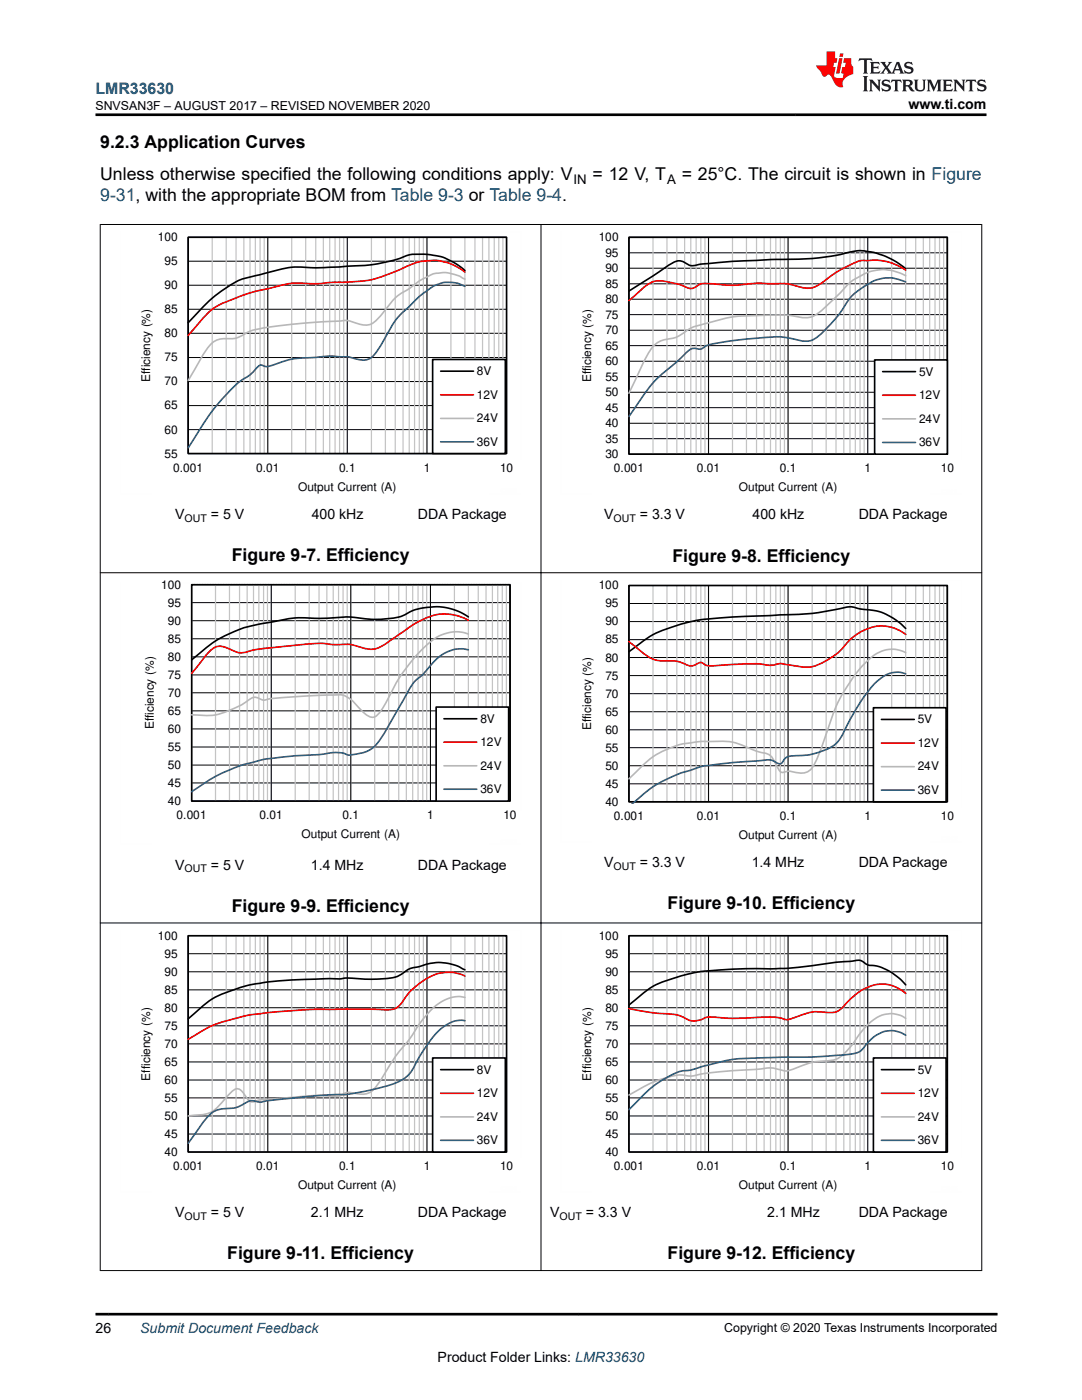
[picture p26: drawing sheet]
<svg xmlns="http://www.w3.org/2000/svg" width="216mm" height="279mm" viewBox="0 0 216 279" stroke-linecap="round" stroke-linejoin="round" font-family="sans-serif">
<defs><g id="words">
<g font-size="3.5">
<text x="20" y="29.6">9.2.3 Application Curves</text>
<text x="20" y="35.9">Unless otherwise specified the following conditions apply: V</text>
<text x="118.3" y="35.9">= 12 V, T</text>
<text x="136" y="35.9">= 25°C. The circuit is shown in Figure</text>
<text x="46.2" y="112">Figure 9-7. Efficiency</text>
<text x="134.2" y="112.1">Figure 9-8. Efficiency</text>
<text x="46.2" y="182">Figure 9-9. Efficiency</text>
<text x="133.2" y="181.5">Figure 9-10. Efficiency</text>
<text x="45.3" y="251.3">Figure 9-11. Efficiency</text>
<text x="133.2" y="251.3">Figure 9-12. Efficiency</text>
</g>
<text font-size="3.5" fill="#00f" x="20" y="40.2">9-31, with the appropriate BOM from Table 9-3 or Table 9-4.</text>
<text font-size="3.2" fill="#00f" x="19" y="18.7">LMR33630</text>
<g font-size="2.8">
<text x="181.3" y="21.8">www.ti.com</text>
<text x="34.9" y="103.5">V</text>
<text x="42.1" y="103.5">= 5 V</text>
<text x="62.2" y="103.5">400 kHz</text>
<text x="83.4" y="103.5">DDA Package</text>
<text x="120.5" y="103.7">V</text>
<text x="127.7" y="103.7">= 3.3 V</text>
<text x="150.2" y="103.7">400 kHz</text>
<text x="171.3" y="103.7">DDA Package</text>
<text x="34.9" y="173.6">V</text>
<text x="42.1" y="173.6">= 5 V</text>
<text x="62" y="173.6">1.4 MHz</text>
<text x="83.4" y="173.6">DDA Package</text>
<text x="120.5" y="173">V</text>
<text x="127.7" y="173">= 3.3 V</text>
<text x="150" y="173">1.4 MHz</text>
<text x="171.3" y="173">DDA Package</text>
<text x="34.9" y="242.9">V</text>
<text x="42.1" y="242.9">= 5 V</text>
<text x="62" y="242.9">2.1 MHz</text>
<text x="83.4" y="242.9">DDA Package</text>
<text x="109.8" y="242.9">V</text>
<text x="116.9" y="242.9">= 3.3 V</text>
<text x="153.1" y="242.9">2.1 MHz</text>
<text x="171.3" y="242.9">DDA Package</text>
<text x="19" y="266.1">26</text>
<text x="87.3" y="271.7">Product Folder Links: LMR33630</text>
</g>
<text font-size="2.8" fill="#00f" x="28" y="266.1">Submit Document Feedback</text>
<g font-size="2.6">
<text x="114.4" y="36.6">IN</text>
<text x="133.1" y="36.6">A</text>
</g>
<g font-size="2.5">
<text x="19.1" y="21.9">SNVSAN3F – AUGUST 2017 – REVISED NOVEMBER 2020</text>
<text x="144.5" y="265.8">Copyright © 2020 Texas Instruments Incorporated</text>
</g>
<g font-size="2.4">
<text x="31.5" y="48.1">100</text>
<text x="32.8" y="52.9">95</text>
<text x="119.5" y="48.1">100</text>
<text x="120.8" y="51.2">95</text>
<text x="32.8" y="57.7">90</text>
<text x="120.8" y="57.4">85</text>
<text x="120.8" y="54.3">90</text>
<text x="32.8" y="62.5">85</text>
<text x="120.8" y="63.6">75</text>
<text x="120.8" y="60.5">80</text>
<text x="32.8" y="67.3">80</text>
<text x="120.8" y="69.8">65</text>
<text x="120.8" y="66.7">70</text>
<text x="30" y="76.2" transform="rotate(-90 30 76.2)">Efficiency (%)</text>
<text x="32.8" y="76.9">70</text>
<text x="32.8" y="72.1">75</text>
<text x="95.2" y="74.9">8V</text>
<text x="117.9" y="76.3" transform="rotate(-90 117.9 76.3)">Efficiency (%)</text>
<text x="120.8" y="76">55</text>
<text x="120.8" y="72.9">60</text>
<text x="183.4" y="75">5V</text>
<text x="32.8" y="81.7">65</text>
<text x="95.2" y="79.6">12V</text>
<text x="120.8" y="82.2">45</text>
<text x="120.8" y="79">50</text>
<text x="183.4" y="79.7">12V</text>
<text x="32.8" y="86.5">60</text>
<text x="95.2" y="84.3">24V</text>
<text x="95.2" y="89">36V</text>
<text x="120.8" y="88.3">35</text>
<text x="120.8" y="85.2">40</text>
<text x="183.4" y="84.4">24V</text>
<text x="183.4" y="89.1">36V</text>
<text x="32.8" y="91.3">55</text>
<text x="34.6" y="94.2">0.001</text>
<text x="51.1" y="94.2">0.01</text>
<text x="67.7" y="94.2">0.1</text>
<text x="84.5" y="94.2">1</text>
<text x="99.8" y="94.2">10</text>
<text x="120.8" y="91.4">30</text>
<text x="122.5" y="94.3">0.001</text>
<text x="139.1" y="94.3">0.01</text>
<text x="155.6" y="94.3">0.1</text>
<text x="172.5" y="94.3">1</text>
<text x="187.7" y="94.3">10</text>
<text x="59.5" y="97.9">Output Current (A)</text>
<text x="147.4" y="98.1">Output Current (A)</text>
<text x="32.2" y="117.5">100</text>
<text x="119.5" y="117.6">100</text>
<text x="33.5" y="124.7">90</text>
<text x="33.5" y="121.1">95</text>
<text x="120.8" y="124.8">90</text>
<text x="120.8" y="121.2">95</text>
<text x="33.5" y="131.9">80</text>
<text x="33.5" y="128.3">85</text>
<text x="120.8" y="128.4">85</text>
<text x="33.5" y="135.5">75</text>
<text x="120.8" y="135.6">75</text>
<text x="120.8" y="132">80</text>
<text x="33.5" y="142.7">65</text>
<text x="33.5" y="139.1">70</text>
<text x="120.8" y="142.8">65</text>
<text x="120.8" y="139.2">70</text>
<text x="30.7" y="145.6" transform="rotate(-90 30.7 145.6)">Efficiency (%)</text>
<text x="33.5" y="149.9">55</text>
<text x="33.5" y="146.3">60</text>
<text x="95.9" y="144.2">8V</text>
<text x="95.9" y="148.9">12V</text>
<text x="117.9" y="145.7" transform="rotate(-90 117.9 145.7)">Efficiency (%)</text>
<text x="120.8" y="146.4">60</text>
<text x="183.1" y="144.4">5V</text>
<text x="183.1" y="149.1">12V</text>
<text x="33.5" y="153.5">50</text>
<text x="95.9" y="153.6">24V</text>
<text x="120.8" y="153.6">50</text>
<text x="120.8" y="150">55</text>
<text x="183.1" y="153.8">24V</text>
<text x="33.5" y="160.7">40</text>
<text x="33.5" y="157.1">45</text>
<text x="95.9" y="158.3">36V</text>
<text x="120.8" y="160.8">40</text>
<text x="120.8" y="157.2">45</text>
<text x="183.1" y="158.5">36V</text>
<text x="35.2" y="163.5">0.001</text>
<text x="51.8" y="163.5">0.01</text>
<text x="60.2" y="167.3">Output Current (A)</text>
<text x="68.4" y="163.5">0.1</text>
<text x="85.2" y="163.5">1</text>
<text x="100.5" y="163.5">10</text>
<text x="122.5" y="163.7">0.001</text>
<text x="139.1" y="163.7">0.01</text>
<text x="147.4" y="167.4">Output Current (A)</text>
<text x="155.6" y="163.7">0.1</text>
<text x="172.5" y="163.7">1</text>
<text x="187.7" y="163.7">10</text>
<text x="31.5" y="187.5">100</text>
<text x="32.8" y="191.1">95</text>
<text x="119.5" y="187.5">100</text>
<text x="120.8" y="191.1">95</text>
<text x="32.8" y="194.7">90</text>
<text x="120.8" y="194.7">90</text>
<text x="32.8" y="201.9">80</text>
<text x="32.8" y="198.3">85</text>
<text x="120.8" y="201.9">80</text>
<text x="120.8" y="198.3">85</text>
<text x="32.8" y="209.1">70</text>
<text x="32.8" y="205.5">75</text>
<text x="120.8" y="209.1">70</text>
<text x="120.8" y="205.5">75</text>
<text x="30" y="215.6" transform="rotate(-90 30 215.6)">Efficiency (%)</text>
<text x="32.8" y="212.7">65</text>
<text x="95.2" y="214.3">8V</text>
<text x="117.9" y="215.6" transform="rotate(-90 117.9 215.6)">Efficiency (%)</text>
<text x="120.8" y="212.7">65</text>
<text x="183.1" y="214.3">5V</text>
<text x="32.8" y="219.9">55</text>
<text x="32.8" y="216.3">60</text>
<text x="95.2" y="219">12V</text>
<text x="120.8" y="219.9">55</text>
<text x="120.8" y="216.3">60</text>
<text x="183.1" y="219">12V</text>
<text x="32.8" y="227.1">45</text>
<text x="32.8" y="223.5">50</text>
<text x="95.2" y="223.7">24V</text>
<text x="120.8" y="227.1">45</text>
<text x="120.8" y="223.5">50</text>
<text x="183.1" y="223.7">24V</text>
<text x="32.8" y="230.7">40</text>
<text x="34.6" y="233.6">0.001</text>
<text x="51.1" y="233.6">0.01</text>
<text x="67.7" y="233.6">0.1</text>
<text x="84.5" y="233.6">1</text>
<text x="95.2" y="228.4">36V</text>
<text x="99.8" y="233.6">10</text>
<text x="120.8" y="230.7">40</text>
<text x="122.5" y="233.6">0.001</text>
<text x="139.1" y="233.6">0.01</text>
<text x="155.6" y="233.6">0.1</text>
<text x="172.5" y="233.6">1</text>
<text x="183.1" y="228.4">36V</text>
<text x="187.7" y="233.6">10</text>
<text x="59.5" y="237.3">Output Current (A)</text>
<text x="147.4" y="237.3">Output Current (A)</text>
</g>
<g font-size="2.1">
<text x="36.8" y="104.1">OUT</text>
<text x="122.4" y="104.2">OUT</text>
<text x="122.4" y="173.6">OUT</text>
<text x="36.8" y="174.1">OUT</text>
<text x="36.8" y="243.5">OUT</text>
<text x="111.7" y="243.5">OUT</text>
</g>
</g></defs>
<path d="M37.5 47.3h63.6v43.2h-63.6zM37.5 56.9h63.6M37.5 52.1h63.6M53.4 47.3v43.2M69.3 47.3v43.2M85.2 47.3v43.2M37.5 76.1h63.6M37.5 71.4h63.6M37.5 66.5h63.6M37.5 61.7h63.6M37.5 85.7h63.6M37.5 80.9h63.6" fill="none" stroke="#000" stroke-width=".2"/>
<g fill="none" stroke="#c4c4c4" stroke-width=".25">
<path d="M37.6 47.4v43.1M42.3 47.4v43.1M45.1 47.4v43.1M47.1 47.4v43.1M48.7 47.4v43.1M49.9 47.4v43.1M51 47.4v43.1M51.9 47.4v43.1M52.7 47.4v43.1M53.4 47.4v43.1M58.2 47.4v43.1M61 47.4v43.1"/>
<path d="M63 47.4v43.1M64.5 47.4v43.1M65.8 47.4v43.1M66.9 47.4v43.1M67.8 47.4v43.1M68.6 47.4v43.1M69.3 47.4v43.1M74.1 47.4v43.1M76.9 47.4v43.1M78.9 47.4v43.1M80.4 47.4v43.1M81.7 47.4v43.1"/>
<path d="M82.7 47.4v43.1M83.7 47.4v43.1M84.5 47.4v43.1M85.2 47.4v43.1M90 47.4v43.1M92.8 47.4v43.1M94.8 47.4v43.1M96.3 47.4v43.1M97.6 47.4v43.1M98.6 47.4v43.1M99.5 47.4v43.1M100.3 47.4v43.1"/>
<path d="M101.1 47.4v43.1"/>
</g>
<path d="M37.6 47.4h63.5v43.1h-63.5zM92.8 54l-1.4-1.1a12.9 12.9 0 0 0-10.5-1.8 32.5 32.5 0 0 1-12.1 2.1l-6.4 .2a20.3 20.3 0 0 0-9.5 1.1l-.7 .2a17.1 17.1 0 0 0-9.3 4.3l-1.8 1.6-3.6 3.8" fill="none" stroke="#000" stroke-width=".33"/>
<path d="M92.8 54.3l-.7-.5a10.7 10.7 0 0 0-10.4-.9l-.8 .4a25.4 25.4 0 0 1-12.1 3h-1.4a49.5 49.5 0 0 1-8.5 .2l-1.4 .1-2.9 .7a40 40 0 0 0-11.6 3.9 33.9 33.9 0 0 0-5.5 5.7" fill="none" stroke="#f00" stroke-width=".33"/>
<path d="M92.8 55.7a8 8 0 0 0-6.9-.8l-.4 .2a12.4 12.4 0 0 0-3.8 2.5 10.8 10.8 0 0 0-4.8 4.3l-.6 .7a5.9 5.9 0 0 1-2.9 2.3 8.2 8.2 0 0 1-3.6-.8l-1-.1-9.9 .7a37.1 37.1 0 0 0-9.4 1.6 6.4 6.4 0 0 1-4.7 1.3 3.9 3.9 0 0 0-3.4 1.9l-3.9 6.4" fill="none" stroke="#b8b8b8" stroke-width=".33"/>
<path d="M92.8 57.1a6.8 6.8 0 0 0-7.9 1.1l-1.2 1-2 2a15.5 15.5 0 0 0-4.8 6.2l-.6 .9a8.3 8.3 0 0 1-2.8 3.4 6.6 6.6 0 0 1-3.7-.4 29.6 29.6 0 0 0-7.4 .1 18.6 18.6 0 0 0-8.5 1.6 1.9 1.9 0 0 1-1.8-.2l-.5 .3a11.6 11.6 0 0 1-3.9 3.1 43.7 43.7 0 0 0-9.1 11.5l-1.1 1.7" fill="none" stroke="#295c75" stroke-width=".33"/>
<path d="M86.3 71.7h14.5v18.8h-14.5z" fill-rule="evenodd" fill="#fff"/>
<path d="M125.5 47.4h63.5v43.2h-63.5zM180.7 53.6l-1.1-.9a14.4 14.4 0 0 0-8.7-2.6 57.1 57.1 0 0 1-16.7 1.7l-8 .4-6.4 .5a3 3 0 0 1-3.2-.3 2.71 2.71 0 0 0-3.2 .5l-7.9 5.2M86.3 71.7h14.5v18.8h-14.5zM87.9 74.1h6.6" fill="none" stroke="#000" stroke-width=".33"/>
<path d="M180.7 53.9l-.8-.5a11.1 11.1 0 0 0-7.1-1.4 7.1 7.1 0 0 0-4 1.3 22.5 22.5 0 0 0-4.9 3.2 4.6 4.6 0 0 1-4.8 .6 15.6 15.6 0 0 0-5.8-.5l-1.8-.1-1.8 .1a30.4 30.4 0 0 1-8.8 0h-.7l-.7 .2a2.38 2.38 0 0 1-3.3 .2 17.1 17.1 0 0 0-5.2-.9 7.4 7.4 0 0 0-3.7 2.3l-1.8 1.6M87.9 78.8h6.6" fill="none" stroke="#f00" stroke-width=".33"/>
<path d="M180.7 55l-.8-.4a8.8 8.8 0 0 0-9 .9 12.6 12.6 0 0 0-3.6 3.3l-.5 .5a20.9 20.9 0 0 1-4.8 3.9 10 10 0 0 1-4.7-.3h-4.4a35 35 0 0 0-11 1.4l-1.7 .4a9.1 9.1 0 0 0-4.6 2.2l-1.6 .7a5.1 5.1 0 0 0-4.7 3l-3.8 7.9M87.9 83.5h6.6" fill="none" stroke="#b8b8b8" stroke-width=".33"/>
<path d="M180.7 56.3l-.3-.2a7.8 7.8 0 0 0-8.1 1.2 10.3 10.3 0 0 0-4.1 4.3 27.9 27.9 0 0 1-5.5 6 5 5 0 0 1-4.3 .1 21 21 0 0 0-8-.2l-4.9 .6a17.3 17.3 0 0 0-4.9 1.1l-.3 .2a1.37 1.37 0 0 1-1.6 .1 3.5 3.5 0 0 0-2.5 1.6l-1.6 1.5a27.5 27.5 0 0 0-8 9l-1.1 1.5M87.9 88.2h6.6" fill="none" stroke="#295c75" stroke-width=".33"/>
<path d="M24 46.3v52.3M36.3 46.3h67.7M104 46.3v45.4M24 98.5h6.2M97.8 98.5h6.2" fill="none" stroke="#fefefe" stroke-width=".2" stroke-dasharray=".4 .1" stroke-linecap="butt"/>
<g fill="none" stroke="#000" stroke-width=".2">
<path d="M125.5 47.3h63.5v43.3h-63.5zM125.5 59.7h63.5M125.5 56.6h63.5M125.5 53.5h63.5M125.5 50.5h63.5M141.4 47.3v43.3M157.2 47.3v43.3M173.1 47.3v43.3M125.5 78.3h63.5M125.5 75.2h63.5M125.5 72.1h63.5M125.5 69h63.5"/>
<path d="M125.5 65.9h63.5M125.5 62.8h63.5M125.5 87.5h63.5M125.5 84.5h63.5M125.5 81.4h63.5"/>
</g>
<g fill="none" stroke="#c4c4c4" stroke-width=".25">
<path d="M125.5 47.4v43.2M130.3 47.4v43.2M133.1 47.4v43.2M135.1 47.4v43.2M136.6 47.4v43.2M137.8 47.4v43.2M138.9 47.4v43.2M139.8 47.4v43.2M140.7 47.4v43.2M141.4 47.4v43.2M146.2 47.4v43.2M148.9 47.4v43.2"/>
<path d="M151 47.4v43.2M152.5 47.4v43.2M153.7 47.4v43.2M154.8 47.4v43.2M155.7 47.4v43.2M156.5 47.4v43.2M157.3 47.4v43.2M162.1 47.4v43.2M164.8 47.4v43.2M166.8 47.4v43.2M168.4 47.4v43.2M169.6 47.4v43.2"/>
<path d="M170.7 47.4v43.2M171.6 47.4v43.2M172.4 47.4v43.2M173.1 47.4v43.2M177.9 47.4v43.2M180.7 47.4v43.2M182.7 47.4v43.2M184.2 47.4v43.2M185.5 47.4v43.2M186.6 47.4v43.2M187.5 47.4v43.2M188.3 47.4v43.2"/>
<path d="M189 47.4v43.2"/>
</g>
<path d="M174.5 71.8h14.5v18.8h-14.5z" fill-rule="evenodd" fill="#fff"/>
<path d="M174.5 71.8h14.5v18.8h-14.5zM176.1 74.2h6.6M38.2 116.7h63.6v43.2h-63.6zM93.5 123.1l-.7-.4a12.2 12.2 0 0 0-12.7 .3 23.3 23.3 0 0 1-10.1 .1l-1.5 .1a55.8 55.8 0 0 1-8.9 .1l-2.2 .2-2.8 .6a26.1 26.1 0 0 0-15.8 7.1l-.6 .5" fill="none" stroke="#000" stroke-width=".33"/>
<path d="M176.1 78.9h6.6M93.5 123.8l-.5-.3a9.8 9.8 0 0 0-9.8 .7l-3.6 2.5a18.2 18.2 0 0 1-4.8 2.8 12.1 12.1 0 0 1-4.8-.9h-3.9a22.8 22.8 0 0 0-7.2 .2l-2.2 .2a41.5 41.5 0 0 0-8.3 1.3 8.6 8.6 0 0 1-3.5-1.1 2.88 2.88 0 0 0-3.5 1.2l-3.2 4" fill="none" stroke="#f00" stroke-width=".33"/>
<path d="M176.1 83.6h6.6M93.5 126.5a7.6 7.6 0 0 0-8.2 2.1 34.5 34.5 0 0 0-8 11.1l-.5 .9a6 6 0 0 1-2 2.5 2.71 2.71 0 0 1-2.6-1.2l-.6-.7a6.1 6.1 0 0 0-3.5-2.5l-5.6 .1a79.1 79.1 0 0 0-9.9 .9l-.7-.2a1.87 1.87 0 0 0-2.5 .4 17.3 17.3 0 0 1-7.8 2.9l-3.4-.1" fill="none" stroke="#b8b8b8" stroke-width=".33"/>
<path d="M176.1 88.3h6.6M93.5 129.7a6.9 6.9 0 0 0-7.3 2.8l-.6 .7a12.3 12.3 0 0 1-2.9 2.8l-.9 1.4-3.1 5.3a32.9 32.9 0 0 1-3.9 6.2 8.2 8.2 0 0 1-5.6 1.7 7.4 7.4 0 0 0-4.9-.1l-.6 .1a69.8 69.8 0 0 0-12.2 1.3 33.6 33.6 0 0 0-13.3 6.1" fill="none" stroke="#295c75" stroke-width=".33"/>
<path d="M111.9 46.3v52.4M124.2 46.3h67.7M191.9 46.3v45.5M111.9 98.6h6.2M185.7 98.6h6.2" fill="none" stroke="#fefefe" stroke-width=".2" stroke-dasharray=".4 .1" stroke-linecap="butt"/>
<g fill="none" stroke="#000" stroke-width=".2">
<path d="M38.2 116.7h63.6v43.2h-63.6zM54.1 116.7v43.2M70 116.7v43.2M85.9 116.7v43.2M38.2 138.3h63.6M38.2 134.7h63.6M38.2 131.1h63.6M38.2 127.5h63.6M38.2 123.9h63.6M38.2 120.3h63.6M38.2 156.3h63.6M38.2 152.7h63.6"/>
<path d="M38.2 149.1h63.6M38.2 145.5h63.6M38.2 141.9h63.6"/>
</g>
<g fill="none" stroke="#c4c4c4" stroke-width=".25">
<path d="M38.2 116.7v43.2M43 116.7v43.2M45.8 116.7v43.2M47.8 116.7v43.2M49.3 116.7v43.2M50.6 116.7v43.2M51.7 116.7v43.2M52.6 116.7v43.2M53.4 116.7v43.2M54.1 116.7v43.2M58.9 116.7v43.2M61.7 116.7v43.2"/>
<path d="M63.7 116.7v43.2M65.2 116.7v43.2M66.5 116.7v43.2M67.6 116.7v43.2M68.5 116.7v43.2M69.3 116.7v43.2M70 116.7v43.2M74.8 116.7v43.2M77.6 116.7v43.2M79.6 116.7v43.2M81.1 116.7v43.2M82.4 116.7v43.2"/>
<path d="M83.4 116.7v43.2M84.4 116.7v43.2M85.1 116.7v43.2M85.9 116.7v43.2M90.7 116.7v43.2M93.5 116.7v43.2M95.4 116.7v43.2M97 116.7v43.2M98.3 116.7v43.2M99.3 116.7v43.2M100.2 116.7v43.2M101 116.7v43.2"/>
<path d="M101.8 116.7v43.2"/>
</g>
<path d="M87 141.1h14.5v18.8h-14.5z" fill-rule="evenodd" fill="#fff"/>
<path d="M125.5 116.9h63.5v43.1h-63.5zM180.7 125.4a12.3 12.3 0 0 0-9.1-3.9 5.4 5.4 0 0 0-4.2 0 64.4 64.4 0 0 1-12.8 1.3l-8.4 .3a39.3 39.3 0 0 0-10.6 1.5l-.5 .2a20.8 20.8 0 0 0-9 4.8l-.6 .5M87 141.1h14.5v18.8h-14.5zM88.6 143.4h6.5" fill="none" stroke="#000" stroke-width=".33"/>
<path d="M180.7 126.6a7.9 7.9 0 0 0-9.8 0 13.8 13.8 0 0 0-3.1 3.1 13.7 13.7 0 0 1-6.5 3.4l-2.9-.2a7.7 7.7 0 0 0-3.8-.2l-.9 .1a50.5 50.5 0 0 0-11.8 .1 3.9 3.9 0 0 1-2.1-.7l-.3 .1a2.53 2.53 0 0 1-3.3 0l-1.1-.3-1.3-.1a6.9 6.9 0 0 1-5.9-1.9l-2.4-1.9M88.6 148.1h6.5" fill="none" stroke="#f00" stroke-width=".33"/>
<path d="M180.7 130.3a6.2 6.2 0 0 0-7.6 1.5 33.4 33.4 0 0 0-8.3 14.9l-1.4 3.8a8 8 0 0 1-1.9 3.3 4.9 4.9 0 0 1-3.8 .1l-.8 .1a.98 .98 0 0 1-1.5-.4l-.6-1.1a3.3 3.3 0 0 0-3.3-2.4l-.6-.2a15.9 15.9 0 0 0-7-2 31.2 31.2 0 0 0-8.3 .7 17.5 17.5 0 0 0-8.9 5.7l-1.2 1.1M88.6 152.8h6.5" fill="none" stroke="#b8b8b8" stroke-width=".33"/>
<path d="M180.7 134.5a5.2 5.2 0 0 0-5.7 1.5 36 36 0 0 0-6.9 10.7 6.7 6.7 0 0 1-4.6 3.4 17.5 17.5 0 0 1-5.7 .8 2.04 2.04 0 0 0-1.8 1.4 1.11 1.11 0 0 1-1.4-.3 6 6 0 0 0-3.7-.1l-2.6 .1a59.2 59.2 0 0 0-9.2 1.2l-.4 .2a27.4 27.4 0 0 0-12.4 6.9M88.6 157.5h6.5" fill="none" stroke="#295c75" stroke-width=".33"/>
<path d="M24 116.3v52.3M36.3 116.3h67.7M104 116.3v45.4M24 168.5h6.2M97.8 168.5h6.2" fill="none" stroke="#fefefe" stroke-width=".2" stroke-dasharray=".4 .1" stroke-linecap="butt"/>
<g fill="none" stroke="#000" stroke-width=".2">
<path d="M125.5 116.8h63.5v43.2h-63.5zM141.4 116.8v43.2M157.2 116.8v43.2M173.1 116.8v43.2M125.5 138.4h63.5M125.5 134.8h63.5M125.5 131.2h63.5M125.5 127.7h63.5M125.5 124h63.5M125.5 120.4h63.5M125.5 156.4h63.5M125.5 152.8h63.5"/>
<path d="M125.5 149.2h63.5M125.5 145.6h63.5M125.5 142h63.5"/>
</g>
<g fill="none" stroke="#c4c4c4" stroke-width=".25">
<path d="M125.5 116.9v43.1M130.3 116.9v43.1M133.1 116.9v43.1M135.1 116.9v43.1M136.6 116.9v43.1M137.8 116.9v43.1M138.9 116.9v43.1M139.8 116.9v43.1M140.7 116.9v43.1M141.4 116.9v43.1M146.2 116.9v43.1M148.9 116.9v43.1"/>
<path d="M151 116.9v43.1M152.5 116.9v43.1M153.7 116.9v43.1M154.8 116.9v43.1M155.7 116.9v43.1M156.5 116.9v43.1M157.3 116.9v43.1M162.1 116.9v43.1M164.8 116.9v43.1M166.8 116.9v43.1M168.4 116.9v43.1M169.6 116.9v43.1"/>
<path d="M170.7 116.9v43.1M171.6 116.9v43.1M172.4 116.9v43.1M173.1 116.9v43.1M177.9 116.9v43.1M180.7 116.9v43.1M182.7 116.9v43.1M184.2 116.9v43.1M185.5 116.9v43.1M186.6 116.9v43.1M187.5 116.9v43.1M188.3 116.9v43.1"/>
<path d="M189 116.9v43.1"/>
</g>
<path d="M174.3 141.2h14.5v18.8h-14.5z" fill-rule="evenodd" fill="#fff"/>
<path d="M174.3 141.2h14.5v18.8h-14.5zM175.9 143.6h6.5M37.6 186.7h63.5v43.2h-63.5zM92.8 193.5a10 10 0 0 0-9.1-.6 5.7 5.7 0 0 0-3.7 1.6 12.2 12.2 0 0 1-5.9 .9h-1.5a16.1 16.1 0 0 0-5.2 0h-4.4a57.3 57.3 0 0 0-14.8 1.6l-1.1 .4a17.1 17.1 0 0 0-8.4 4.9l-1.2 1" fill="none" stroke="#000" stroke-width=".33"/>
<path d="M175.9 148.3h6.5M92.8 194.8a8.2 8.2 0 0 0-8.8 1.2 14 14 0 0 0-4.2 4.5 3.9 3.9 0 0 1-3.6 1l-9.5-.1a102.1 102.1 0 0 0-18.5 1.5l-.5 .1a25 25 0 0 0-10.2 4.4" fill="none" stroke="#f00" stroke-width=".33"/>
<path d="M175.9 153h6.5M92.8 199.1a6.9 6.9 0 0 0-6.6 2.3l-2.2 2.5-3 4.4a30.7 30.7 0 0 0-4.7 6.7l-.5 .9a4.9 4.9 0 0 1-3 2.4l-1.9-.1a3.1 3.1 0 0 0-3.1 .5l-.4 .1a42.8 42.8 0 0 0-9.9 .3l-3.6 .2a9.7 9.7 0 0 0-3.5 .6 2.1 2.1 0 0 1-1.5-1.3 1.91 1.91 0 0 0-1.8-1.3 15.4 15.4 0 0 0-3.5 3.5 5.6 5.6 0 0 1-4.7 1.8l-1.4 .1" fill="none" stroke="#b8b8b8" stroke-width=".33"/>
<path d="M175.9 157.7h6.5M92.8 203.7a5.6 5.6 0 0 0-5 1.8 32.7 32.7 0 0 0-5.7 8.4 9.1 9.1 0 0 1-5.9 3.1 32.2 32.2 0 0 1-10.4 1.5l-12.4 1.2a4.1 4.1 0 0 1-3 0h-.5a10.8 10.8 0 0 1-4 1.5 5.2 5.2 0 0 0-5.2 2.5l-3.2 4.5" fill="none" stroke="#295c75" stroke-width=".33"/>
<path d="M111.9 115.8v52.3M124.2 115.8h67.7M191.9 115.8v45.4M111.9 168h6.2M185.7 168h6.2" fill="none" stroke="#fefefe" stroke-width=".2" stroke-dasharray=".4 .1" stroke-linecap="butt"/>
<g fill="none" stroke="#000" stroke-width=".2">
<path d="M37.5 186.7h63.6v43.2h-63.6zM37.5 197.5h63.6M37.5 193.9h63.6M37.5 190.3h63.6M53.4 186.7v43.2M69.3 186.7v43.2M85.2 186.7v43.2M37.5 219.1h63.6M37.5 215.5h63.6M37.5 211.9h63.6M37.5 208.3h63.6M37.5 204.7h63.6"/>
<path d="M37.5 201.1h63.6M37.5 226.3h63.6M37.5 222.7h63.6"/>
</g>
<g fill="none" stroke="#c4c4c4" stroke-width=".25">
<path d="M37.6 186.7v43.2M42.3 186.7v43.2M45.1 186.7v43.2M47.1 186.7v43.2M48.7 186.7v43.2M49.9 186.7v43.2M51 186.7v43.2M51.9 186.7v43.2M52.7 186.7v43.2M53.4 186.7v43.2M58.2 186.7v43.2M61 186.7v43.2"/>
<path d="M63 186.7v43.2M64.5 186.7v43.2M65.8 186.7v43.2M66.9 186.7v43.2M67.8 186.7v43.2M68.6 186.7v43.2M69.3 186.7v43.2M74.1 186.7v43.2M76.9 186.7v43.2M78.9 186.7v43.2M80.4 186.7v43.2M81.7 186.7v43.2"/>
<path d="M82.7 186.7v43.2M83.7 186.7v43.2M84.5 186.7v43.2M85.2 186.7v43.2M90 186.7v43.2M92.8 186.7v43.2M94.8 186.7v43.2M96.3 186.7v43.2M97.6 186.7v43.2M98.6 186.7v43.2M99.5 186.7v43.2M100.3 186.7v43.2"/>
<path d="M101.1 186.7v43.2"/>
</g>
<path d="M86.3 211.1h14.5v18.8h-14.5z" fill-rule="evenodd" fill="#fff"/>
<path d="M125.5 186.7h63.5v43.2h-63.5zM180.7 196.5a10.7 10.7 0 0 0-7.6-3.9l-.2-.2a2.38 2.38 0 0 0-2.8-.6l-4.5 .4a85.1 85.1 0 0 1-17.3 1.1l-2.1 .1a40.6 40.6 0 0 0-9.6 1.2l-1.5 .4a16.8 16.8 0 0 0-8.4 4.6l-1.2 1M86.3 211.1h14.5v18.8h-14.5zM87.9 213.5h6.6" fill="none" stroke="#000" stroke-width=".33"/>
<path d="M180.7 198.3a7.1 7.1 0 0 0-9.1-.5l-2 1.6-.8 .9a3.7 3.7 0 0 1-3.9 1.7 9.2 9.2 0 0 0-5.8 .9l-.7 .2a2.61 2.61 0 0 1-2.7 0 62.6 62.6 0 0 0-9.5 .1h-.7a15.5 15.5 0 0 0-4.9-.1 3.8 3.8 0 0 1-4.4-.2 15.6 15.6 0 0 0-5.2-.7l-5.5-.9M87.9 218.2h6.6" fill="none" stroke="#f00" stroke-width=".33"/>
<path d="M180.7 203.2a5.3 5.3 0 0 0-6.9 .7l-1.2 1.2-1.3 1.5a15.8 15.8 0 0 1-3.9 4.5 8.5 8.5 0 0 1-3.9 .7 25.2 25.2 0 0 0-6.2 1.9l-1.3-.1a7.4 7.4 0 0 0-4.5-.2l-2.5 .1a63.1 63.1 0 0 0-11.1 1.3 8.7 8.7 0 0 0-5.5 .4 30.2 30.2 0 0 0-6.9 3.3M87.9 222.9h6.6" fill="none" stroke="#b8b8b8" stroke-width=".33"/>
<path d="M180.7 206.6a5.4 5.4 0 0 0-7.2 1.2l-.4 .3a4.1 4.1 0 0 1-3 2.2l-1.7 .2a149.1 149.1 0 0 1-14.2 .6h-1.3a40.8 40.8 0 0 0-15 2.5 8.6 8.6 0 0 0-5.1 1.6 29.5 29.5 0 0 0-7.3 6.3M87.9 227.6h6.6" fill="none" stroke="#295c75" stroke-width=".33"/>
<path d="M24 185.7v52.3M36.3 185.7h67.7M104 185.7v45.4M24 237.9h6.2M97.8 237.9h6.2" fill="none" stroke="#fefefe" stroke-width=".2" stroke-dasharray=".4 .1" stroke-linecap="butt"/>
<g fill="none" stroke="#000" stroke-width=".2">
<path d="M125.5 186.7h63.5v43.2h-63.5zM125.5 197.5h63.5M125.5 193.9h63.5M125.5 190.3h63.5M141.4 186.7v43.2M157.2 186.7v43.2M173.1 186.7v43.2M125.5 219.1h63.5M125.5 215.5h63.5M125.5 211.9h63.5M125.5 208.3h63.5M125.5 204.7h63.5"/>
<path d="M125.5 201.1h63.5M125.5 226.3h63.5M125.5 222.7h63.5"/>
</g>
<g fill="none" stroke="#c4c4c4" stroke-width=".25">
<path d="M125.5 186.7v43.2M130.3 186.7v43.2M133.1 186.7v43.2M135.1 186.7v43.2M136.6 186.7v43.2M137.8 186.7v43.2M138.9 186.7v43.2M139.8 186.7v43.2M140.7 186.7v43.2M141.4 186.7v43.2M146.2 186.7v43.2M148.9 186.7v43.2"/>
<path d="M151 186.7v43.2M152.5 186.7v43.2M153.7 186.7v43.2M154.8 186.7v43.2M155.7 186.7v43.2M156.5 186.7v43.2M157.3 186.7v43.2M162.1 186.7v43.2M164.8 186.7v43.2M166.8 186.7v43.2M168.4 186.7v43.2M169.6 186.7v43.2"/>
<path d="M170.7 186.7v43.2M171.6 186.7v43.2M172.4 186.7v43.2M173.1 186.7v43.2M177.9 186.7v43.2M180.7 186.7v43.2M182.7 186.7v43.2M184.2 186.7v43.2M185.5 186.7v43.2M186.6 186.7v43.2M187.5 186.7v43.2M188.3 186.7v43.2"/>
<path d="M189 186.7v43.2"/>
</g>
<path d="M174.3 211.1h14.5v18.8h-14.5z" fill-rule="evenodd" fill="#fff"/>
<path d="M174.3 211.1h14.5v18.8h-14.5zM175.9 213.5h6.5" fill="none" stroke="#000" stroke-width=".33"/>
<path d="M175.9 218.2h6.5" fill="none" stroke="#f00" stroke-width=".33"/>
<path d="M175.9 222.9h6.5" fill="none" stroke="#b8b8b8" stroke-width=".33"/>
<path d="M175.9 227.6h6.5" fill="none" stroke="#295c75" stroke-width=".33"/>
<path d="M111.9 185.7v52.3M124.2 185.7h67.7M191.9 185.7v45.4M111.9 237.9h6.2M185.7 237.9h6.2" fill="none" stroke="#fefefe" stroke-width=".2" stroke-dasharray=".4 .1" stroke-linecap="butt"/>
<path d="M19.9 44.8h176.1M20 44.7v208.9M107.9 44.7v208.9M195.9 44.7v208.9M19.9 114.3h176.1M19.9 184.2h176.1M19.9 253.6h176.1" fill="none" stroke="#000" stroke-width=".2"/>
<path d="M171.5 11.6l-.2 .6 .5-.2h.6v.1v2.2l-.2 .4h1l-.2-.4v-2.2v-.1h.5l.6 .2-.2-.6zM173.6 12.4l.2 .3v1.6l-.2 .4h1.9l.1-.6a1.08 1.08 0 0 1-1.3 .2v-.7h.6l.4 .2v-.7l-.4 .2h-.6v-.5l.2-.2a1 1 0 0 1 1 .3l-.1-.5zM175.7 12.4l.9 1.1-1 1.2h.9l-.2-.2 .5-.8 .4 .8-.2 .2h1.6l-.2-.2 .2-.5h.9l.1 .5-.1 .2h.9l-.2-.4-.8-1.9h-.5l-.9 2.1-.9-1.1 .9-1h-.8l.2 .2-.4 .6-.4-.6 .2-.2zM179 12.8l.4 1h-.7zM180.7 12.5a.65 .65 0 0 0-.2 .7 .65 .65 0 0 0 .6 .5l.6 .1 .1 .3a.79 .79 0 0 1-.7 .4 .79 .79 0 0 1-.7-.5l.1 .7 .2-.1a.93 .93 0 0 0 1.1 0 .93 .93 0 0 0 .4-.9 1.46 1.46 0 0 0-1.2-.6l-.1-.3a1.09 1.09 0 0 1 1.2 .2l-.2-.6-.1 .1-.5-.2zM172.2 15.2l.2 .4v2.2l-.2 .4h1l-.2-.4v-2.2l.2-.4zM173.4 15.9l.2 .4v1.5l-.2 .4h.8l-.3-.4 .1-1.3 1.6 1.8v-2l.2-.4h-.7l.1 .2 .1 1.1-1.2-1.3zM176.2 16a.65 .65 0 0 0-.2 .8 .65 .65 0 0 0 .6 .4l.6 .2 .1 .2a.79 .79 0 0 1-.7 .4 .79 .79 0 0 1-.7-.5l.1 .7 .2-.1a.93 .93 0 0 0 1.1 .1 .93 .93 0 0 0 .4-1 1.46 1.46 0 0 0-1.2-.5l-.1-.4a1.09 1.09 0 0 1 1.2 .2l-.1-.6-.2 .1-.5-.1zM177.9 15.9l-.1 .6a.63 .63 0 0 1 .8-.3v1.6l-.3 .4h1l-.2-.4v-1.6a.66 .66 0 0 1 .8 .3l-.1-.6zM180 15.9l.2 .4v1.5l-.2 .4h1l-.2-.2-.1-.7h.5l.1 .2a.79 .79 0 0 0 1.2 .6l-1-.9a.61 .61 0 0 0 .6-.6 .61 .61 0 0 0-.5-.7zM180.8 16.2h.1a.47 .47 0 0 1 .5 .1 .47 .47 0 0 1 .1 .5l-.1 .1-.7 .1zM182.3 15.9l.2 .2a2.27 2.27 0 0 0 .4 2 1.04 1.04 0 0 0 1.7-.7v-1.3l.2-.2h-.8l.2 .4v1.1a.6 .6 0 0 1-.6 .6 .6 .6 0 0 1-.6-.6v-1.1l.3-.4zM184.9 15.9l.2 .4v1.5l-.2 .4h.8l-.3-.4v-1.4l.9 1.9 .9-1.9v1.4l-.3 .4h1l-.2-.4v-1.5l.2-.4h-.8l-.7 1.5-.6-1.5zM188.1 15.9l.2 .4v1.5l-.2 .4h1.9l.1-.6a1.09 1.09 0 0 1-1.3 .2v-.7h.6l.4 .2v-.6l-.4 .2h-.6v-.6l.2-.1a1.01 1.01 0 0 1 1 .3l-.1-.6zM190.2 15.9l.3 .4v1.5l-.3 .4h.8l-.2-.4v-1.3l1.6 1.8v-2l.2-.4h-.7l.2 .2v1.1l-1.2-1.3zM192.8 15.9l-.1 .6a.63 .63 0 0 1 .8-.3v1.6l-.3 .4h1l-.2-.4v-1.6a.66 .66 0 0 1 .8 .3l-.1-.6zM195.2 16a.65 .65 0 0 0-.2 .8 .65 .65 0 0 0 .6 .4l.6 .2 .2 .2a.79 .79 0 0 1-.7 .4 .79 .79 0 0 1-.7-.5l.1 .7 .2-.1a.93 .93 0 0 0 1 .1 .93 .93 0 0 0 .5-1 1.46 1.46 0 0 0-1.3-.5v-.4a1.09 1.09 0 0 1 1.2 .2l-.2-.6-.2 .1-.5-.1z" fill="#231f20"/>
<path d="M164.9 10.3v2.7h-2l.1 .4 .8 1a.95 .95 0 0 0 1 .9 .59 .59 0 0 1 .5-.4 .59 .59 0 0 1 .5 .3l.4 .8a1.59 1.59 0 0 0 2.1 1.4 1.61 1.61 0 0 1 1-2.3l1-.3-.1-1.5a1.59 1.59 0 0 1-.3-1.7h-1.5l-.2 .9h.6l-.2 .9h-.5l-.2 .9v.3l.4 .1-.1 .9h-.7a.73 .73 0 0 1-1-.7l.3-1.5h-.5l.1-.9h.5l.2-.9h-.5v-1.3zM167.4 11.6l-.6 3.1h.7l.6-3.1zM167.6 10.7l-.1 .6h.7l.1-.6z" fill="#ed1c24"/>
<path d="M19 22.9h177.8M19 262.3h180" fill="none" stroke="#000" stroke-width=".53"/>
<use href="#words"/>
</svg>
